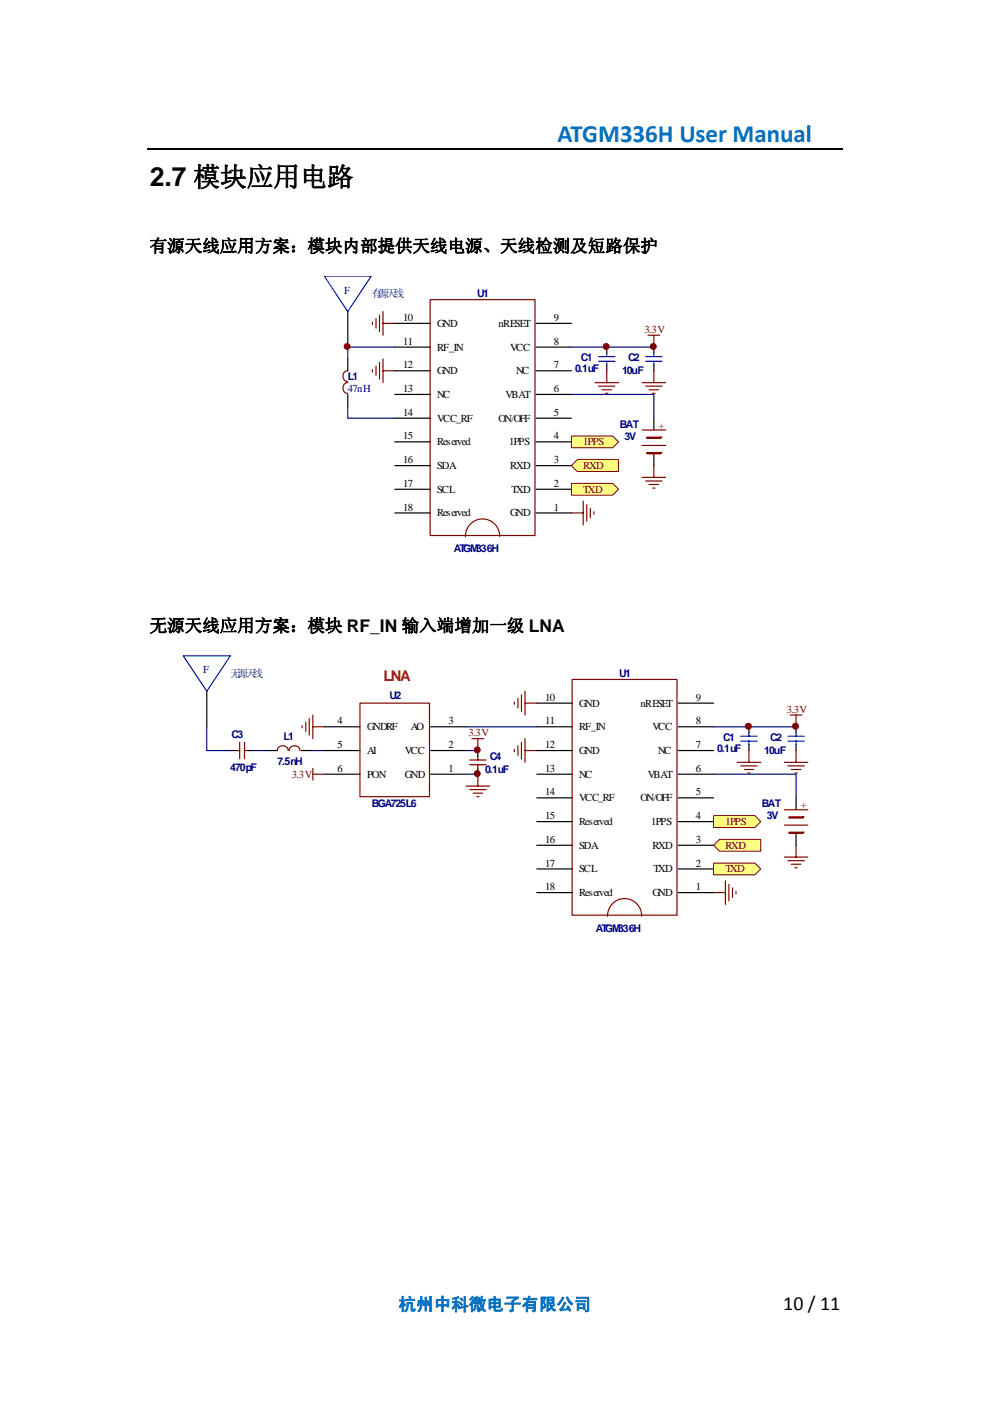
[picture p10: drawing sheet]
<svg xmlns="http://www.w3.org/2000/svg" width="210mm" height="297mm" viewBox="0 0 210 297" stroke-linecap="round" stroke-linejoin="round" font-family="sans-serif">
<defs><g id="words">
<text font-size="5.7" x="31.7" y="39.4">2.7 模块应用电路</text>
<text font-size="5.3" fill="#0070c0" x="118.3" y="30">ATGM336H User Manual</text>
<text font-size="4.2" x="166.1" y="277.8">10 / 11</text>
<g font-size="3.7">
<text x="31.7" y="53.4">有源天线应用方案：模块内部提供天线电源、天线检测及短路保护</text>
<text x="31.7" y="133.9">无源天线应用方案：模块 RF_IN 输入端增加一级 LNA</text>
</g>
<text font-size="3.7" fill="#0070c0" x="84.6" y="277.8">杭州中科微电子有限公司</text>
<text font-size="3.1" fill="#f00" x="81.4" y="144.4">LNA</text>
<g font-size="2.3" fill="#000080">
<text x="73" y="62.3">F</text>
<text x="78.8" y="63.1">有源天线</text>
<text x="73.8" y="83.1">47nH</text>
<text x="43.1" y="142.8">F</text>
<text x="48.9" y="143.6">无源天线</text>
</g>
<g font-size="2.3">
<text x="85.5" y="68.1">10</text>
<text x="92.8" y="69.3">GND</text>
<text x="105.7" y="69.3">nRESET</text>
<text x="117.5" y="68.1">9</text>
<text x="85.5" y="73.1">11</text>
<text x="92.8" y="74.3">RF_IN</text>
<text x="108.2" y="74.3">VCC</text>
<text x="117.5" y="73.1">8</text>
<text x="85.5" y="78.1">12</text>
<text x="85.5" y="83.1">13</text>
<text x="92.8" y="79.4">GND</text>
<text x="109.5" y="79.4">NC</text>
<text x="117.5" y="83.1">6</text>
<text x="117.5" y="78.1">7</text>
<text x="85.5" y="88.1">14</text>
<text x="92.8" y="84.4">NC</text>
<text x="92.8" y="89.4">VCC_RF</text>
<text x="105.7" y="89.4">ON/OFF</text>
<text x="107.2" y="84.4">VBAT</text>
<text x="117.5" y="88.1">5</text>
<text x="85.5" y="93.2">15</text>
<text x="92.8" y="94.4">Reserved</text>
<text x="108" y="94.4">1PPS</text>
<text x="117.5" y="93.2">4</text>
<text x="85.5" y="98.2">16</text>
<text x="92.8" y="99.4">SDA</text>
<text x="108.2" y="99.4">RXD</text>
<text x="117.5" y="98.2">3</text>
<text x="85.5" y="103.2">17</text>
<text x="92.8" y="104.5">SCL</text>
<text x="108.5" y="104.5">TXD</text>
<text x="117.5" y="103.2">2</text>
<text x="85.5" y="108.2">18</text>
<text x="92.8" y="109.5">Reserved</text>
<text x="108.2" y="109.5">GND</text>
<text x="117.5" y="108.2">1</text>
<text x="115.6" y="148.6">10</text>
<text x="122.9" y="149.8">GND</text>
<text x="135.9" y="149.8">nRESET</text>
<text x="147.6" y="148.6">9</text>
<text x="71.6" y="153.6">4</text>
<text x="77.9" y="154.8">GNDRF</text>
<text x="87.1" y="154.8">AO</text>
<text x="95.1" y="153.6">3</text>
<text x="115.6" y="153.6">11</text>
<text x="122.9" y="154.8">RF_IN</text>
<text x="138.4" y="154.8">VCC</text>
<text x="147.6" y="153.6">8</text>
<text x="71.6" y="158.6">5</text>
<text x="77.9" y="159.9">AI</text>
<text x="85.9" y="159.9">VCC</text>
<text x="95.1" y="158.6">2</text>
<text x="115.6" y="158.6">12</text>
<text x="122.9" y="159.9">GND</text>
<text x="139.6" y="159.9">NC</text>
<text x="147.6" y="158.6">7</text>
<text x="71.6" y="163.6">6</text>
<text x="77.9" y="164.9">PON</text>
<text x="85.9" y="164.9">GND</text>
<text x="95.1" y="163.6">1</text>
<text x="115.6" y="163.6">13</text>
<text x="122.9" y="164.9">NC</text>
<text x="137.4" y="164.9">VBAT</text>
<text x="147.6" y="163.6">6</text>
<text x="115.6" y="168.7">14</text>
<text x="115.6" y="173.7">15</text>
<text x="122.9" y="169.9">VCC_RF</text>
<text x="135.9" y="169.9">ON/OFF</text>
<text x="147.6" y="173.7">4</text>
<text x="147.6" y="168.7">5</text>
<text x="115.6" y="178.7">16</text>
<text x="122.9" y="174.9">Reserved</text>
<text x="122.9" y="180">SDA</text>
<text x="138.1" y="174.9">1PPS</text>
<text x="138.4" y="180">RXD</text>
<text x="147.6" y="178.7">3</text>
<text x="115.6" y="183.7">17</text>
<text x="122.9" y="185">SCL</text>
<text x="138.6" y="185">TXD</text>
<text x="147.6" y="183.7">2</text>
<text x="115.6" y="188.7">18</text>
<text x="122.9" y="190">Reserved</text>
<text x="138.4" y="190">GND</text>
<text x="147.6" y="188.7">1</text>
</g>
<g font-size="2.3" fill="#800000">
<text x="136.7" y="70.5">3.3V</text>
<text x="123.7" y="94.4">1PPS</text>
<text x="139.7" y="90.9">+</text>
<text x="123.7" y="99.4">RXD</text>
<text x="123.7" y="104.5">TXD</text>
<text x="166.9" y="151.1">3.3V</text>
<text x="99.4" y="156.1">3.3V</text>
<text x="61.9" y="164.9">3.3V</text>
<text x="169.9" y="171.4">+</text>
<text x="153.9" y="180">RXD</text>
<text x="153.9" y="174.9">1PPS</text>
<text x="153.9" y="185">TXD</text>
</g>
<g font-size="2.2" fill="#000080">
<text x="101.2" y="63.1">U1</text>
<text x="123.2" y="76.6">C1</text>
<text x="133.2" y="76.6">C2</text>
<text x="73.8" y="80.6">L1</text>
<text x="122" y="78.9">0.1uF</text>
<text x="132" y="79.4">10uF</text>
<text x="131.5" y="90.7">BAT</text>
<text x="132.5" y="93.2">3V</text>
<text x="96.2" y="117.1">ATGM336H</text>
<text x="131.4" y="143.6">U1</text>
<text x="82.6" y="148.1">U2</text>
<text x="49.1" y="156.4">C3</text>
<text x="60.1" y="156.9">L1</text>
<text x="103.9" y="161.2">C4</text>
<text x="152.1" y="159.4">0.1uF</text>
<text x="153.4" y="157.1">C1</text>
<text x="162.1" y="159.9">10uF</text>
<text x="163.4" y="157.1">C2</text>
<text x="48.9" y="163.4">470pF</text>
<text x="58.9" y="162.2">7.5nH</text>
<text x="102.9" y="163.9">0.1uF</text>
<text x="78.9" y="171.2">BGA725L6</text>
<text x="161.6" y="171.2">BAT</text>
<text x="162.6" y="173.7">3V</text>
<text x="126.4" y="197.6">ATGM336H</text>
</g>
</g></defs>
<g fill="none" stroke="#000" stroke-width=".25">
<path d="M31.2 31.6h147.6M83.7 78.6h7.5M83.7 73.6h7.5M83.7 68.6h7.5M113.7 78.6h7.5M113.7 73.6h7.5M113.7 68.6h7.5M138.7 73.6v1.2M138.7 77.4v1.2M83.7 98.7h7.5M83.7 93.7h7.5M83.7 88.7h7.5"/>
<path d="M83.7 83.6h7.5M113.7 98.7h7.5M113.7 93.7h7.5M113.7 88.7h7.5M113.7 83.6h7.5M138.7 88.7v2.5M138.7 96.2v2.5M83.7 108.8h7.5M83.7 103.7h7.5M113.7 108.8h7.5M113.7 103.7h7.5"/>
</g>
<g fill="none" stroke="#800000" stroke-width=".25">
<path d="M79 68.3v.5M79 78.4v.5M79.8 67.6v2M79.8 77.6v2M80.5 66.8v3.5M80.5 76.9v3.5M81.2 66.1v5M81.2 76.1v5M81.2 68.6h2.5M81.2 78.6h2.5M91.2 63.5h22.3v50h-22.3zM137.4 71.1h2.5"/>
<path d="M138.7 71.1v2.5M136.2 94.4h5M136.2 91.2h5M138.7 98.7v2.5M106 113.8a3.6 3.6 0 0 0-3.6-3.8 3.6 3.6 0 0 0-3.7 3.8M121.2 108.8h2.5M123.7 106.3v5M124.5 107v3.5M125.2 107.8v2M126 108.5v.5M136.2 101.2h5M136.9 102h3.5"/>
<path d="M137.7 102.7h2M138.4 103.5h.5"/>
</g>
<path d="M136.9 75.6h3.5M136.9 76.6h3.5M138.7 74.8v.8M138.7 76.6v.8" fill="none" stroke="#00f" stroke-width=".25"/>
<g fill="#fff" stroke="#800000" stroke-width=".25">
<path d="M137.2 92.7h3v.2h-3z" fill-rule="evenodd"/>
<path d="M137.2 95.9h3v.3h-3z" fill-rule="evenodd"/>
</g>
<path d="M73.7 78.6a1.12 1.12 0 0 0-1 1.1 1.12 1.12 0 0 0 1 1.2M128.7 78.6v2.5M138.7 78.6v2.5M73.7 81.1a1.13 1.13 0 0 0-1 1.1 1.13 1.13 0 0 0 1 1.2M126.2 81.1h5M127 81.9h3.4M127.7 82.6h2M128.5 83.4h.4M136.2 81.1h5M136.9 81.9h3.5M137.7 82.6h2M138.4 83.4h.5" fill="none" stroke="#800000" stroke-width=".25"/>
<path d="M83.7 73.6h-9.9v2.5M121.2 73.6h17.5M73.8 86.1v2.6h9.9M121.2 83.6h17.5v5.1" fill="none" stroke="#000080" stroke-width=".25"/>
<path d="M68.8 58.5h9.9l-4.9 7.6zM127 75.6h3.4M127 76.6h3.4M128.7 74.8v.8M128.7 76.6v.8" fill="none" stroke="#00f" stroke-width=".25"/>
<path d="M73.8 66.1v7.5M73.8 76.1v2.5M128.7 73.6v1.2M128.7 77.4v1.2M73.8 83.6v2.5" fill="none" stroke="#000" stroke-width=".25"/>
<g fill="#800000" stroke="#800000" stroke-width=".21">
<circle cx="138.6" cy="73.5" r=".63"/>
<circle cx="128.6" cy="73.5" r=".63"/>
<circle cx="73.6" cy="73.5" r=".63"/>
</g>
<g fill="#ffff80" stroke="#800000" stroke-width=".21">
<path d="M121.2 102.5h8.7l1.3 1.2-1.3 1.3h-8.7z" fill-rule="evenodd"/>
<path d="M122.4 97.5h8.8v2.5h-8.8l-1.2-1.3z" fill-rule="evenodd"/>
<path d="M121.2 92.4h8.7l1.3 1.3-1.3 1.2h-8.7z" fill-rule="evenodd"/>
</g>
<g fill="none" stroke="#800000" stroke-width=".25">
<path d="M109.1 148.8v.5M109.1 158.9v.5M109.9 148.1v2M109.9 158.1v2M110.6 147.3v3.5M110.6 157.4v3.5M111.4 146.6v5M111.4 156.6v5M111.4 149.1h2.5M111.4 159.1h2.5M121.3 144.1h22.3v49.9h-22.3zM167.6 151.6h2.5"/>
<path d="M168.8 151.6v2.5M166.3 174.9h5M166.3 171.7h5M168.8 179.2v2.5M136.1 194.3a3.6 3.6 0 0 0-3.6-3.8 3.6 3.6 0 0 0-3.6 3.8M151.4 189.3h2.5M153.9 186.8v5M154.6 187.5v3.5M155.4 188.3v2M156.1 189v.5M166.3 181.7h5M167.1 182.5h3.5"/>
<path d="M167.9 183.2h2M168.6 184h.5"/>
</g>
<g fill="none" stroke="#000" stroke-width=".25">
<path d="M113.9 159.1h7.4M113.9 154.1h7.4M113.9 149.1h7.4M143.8 159.1h7.6M143.8 154.1h7.6M143.8 149.1h7.6M168.8 154.1v1.3M168.8 157.9v1.2M113.9 179.2h7.4M113.9 174.2h7.4M113.9 169.2h7.4M113.9 164.1h7.4"/>
<path d="M143.8 179.2h7.6M143.8 174.2h7.6M143.8 169.2h7.6M143.8 164.1h7.6M168.8 169.2v2.5M168.8 176.7v2.5M113.9 189.3h7.4M113.9 184.2h7.4M143.8 189.3h7.6M143.8 184.2h7.6"/>
</g>
<path d="M167.1 156.1h3.5M167.1 157.1h3.5M168.8 155.4v.7M168.8 157.1v.8" fill="none" stroke="#00f" stroke-width=".25"/>
<g fill="#fff" stroke="#800000" stroke-width=".25">
<path d="M167.3 173.2h3v.2h-3z" fill-rule="evenodd"/>
<path d="M167.3 176.4h3v.3h-3z" fill-rule="evenodd"/>
</g>
<path d="M158.9 159.1v2.5M168.8 159.1v2.5M156.4 161.6h5M157.1 162.4h3.5M157.9 163.2h2M158.6 163.9h.5M166.3 161.6h5M167.1 162.4h3.5M167.9 163.2h2M168.6 163.9h.5" fill="none" stroke="#800000" stroke-width=".25"/>
<path d="M98.8 154.1h15.1M151.4 154.1h17.4M151.4 164.1h17.4v5.1" fill="none" stroke="#000080" stroke-width=".25"/>
<path d="M38.9 139h10l-5 7.6zM157.1 156.1h3.5M157.1 157.1h3.5M158.9 155.4v.7M158.9 157.1v.8" fill="none" stroke="#00f" stroke-width=".25"/>
<path d="M43.9 146.6v7.5M158.9 154.1v1.3M158.9 157.9v1.2" fill="none" stroke="#000" stroke-width=".25"/>
<g fill="#ffff80" stroke="#800000" stroke-width=".21">
<path d="M151.4 183h8.7l1.3 1.2-1.3 1.3h-8.7z" fill-rule="evenodd"/>
<path d="M151.4 179.2l1.2-1.2h8.8v2.5h-8.8z" fill-rule="evenodd"/>
<path d="M151.4 172.9h8.7l1.3 1.3-1.3 1.3h-8.7z" fill-rule="evenodd"/>
</g>
<g fill="none" stroke="#800000" stroke-width=".25">
<path d="M50.1 159.1h.7M50.8 157.4v3.5M51.9 159.1h.7M51.9 157.4v3.5M61.1 159.1a1.12 1.12 0 0 0-1.1-1 1.12 1.12 0 0 0-1.1 1M63.6 159.1a1.13 1.13 0 0 0-1.1-1 1.13 1.13 0 0 0-1.1 1M64.1 153.9v.4M64.9 153.1v2M65.6 152.3v3.6M66.4 151.6v5M66.4 154.1h2.5M100.1 156.6h2.5"/>
<path d="M101.3 156.6v2.5M98.8 166.7h5M99.6 167.4h3.5M99.6 162.1h3.5M99.6 161.1h3.5M100.4 168.2h2M101.1 168.9h.5M101.3 160.4v.7M101.3 162.1v.8M101.3 164.1v2.6"/>
</g>
<path d="M48.9 159.1h1.2M52.6 159.1h1.2M56.3 159.1h2.5M63.9 159.1h2.5M101.3 159.1v1.3M101.3 162.9v1.2" fill="none" stroke="#000" stroke-width=".25"/>
<path d="M53.8 159.1h2.5M66.4 159.1h2.5" fill="none" stroke="#000080" stroke-width=".25"/>
<path d="M76.3 149.1h14.8v19.8h-14.8z" fill-rule="evenodd" fill="#fff" stroke="#800000" stroke-width=".25"/>
<path d="M68.9 159.1h7.4M68.9 154.1h7.4M91.4 159.1h7.4M91.4 154.1h7.4M68.9 164.1h7.4M91.4 164.1h7.4" fill="none" stroke="#000" stroke-width=".25"/>
<path d="M66.4 162.9v2.5M66.4 164.1h2.5" fill="none" stroke="#800000" stroke-width=".25"/>
<path d="M43.9 154.1v5h5M98.8 159.1h2.5M98.8 164.1h2.5" fill="none" stroke="#000080" stroke-width=".25"/>
<g fill="#800000" stroke="#800000" stroke-width=".21">
<circle cx="168.7" cy="154" r=".63"/>
<circle cx="158.7" cy="154" r=".63"/>
<circle cx="101.2" cy="164" r=".63"/>
<circle cx="101.2" cy="159" r=".63"/>
</g>
<use href="#words"/>
</svg>
